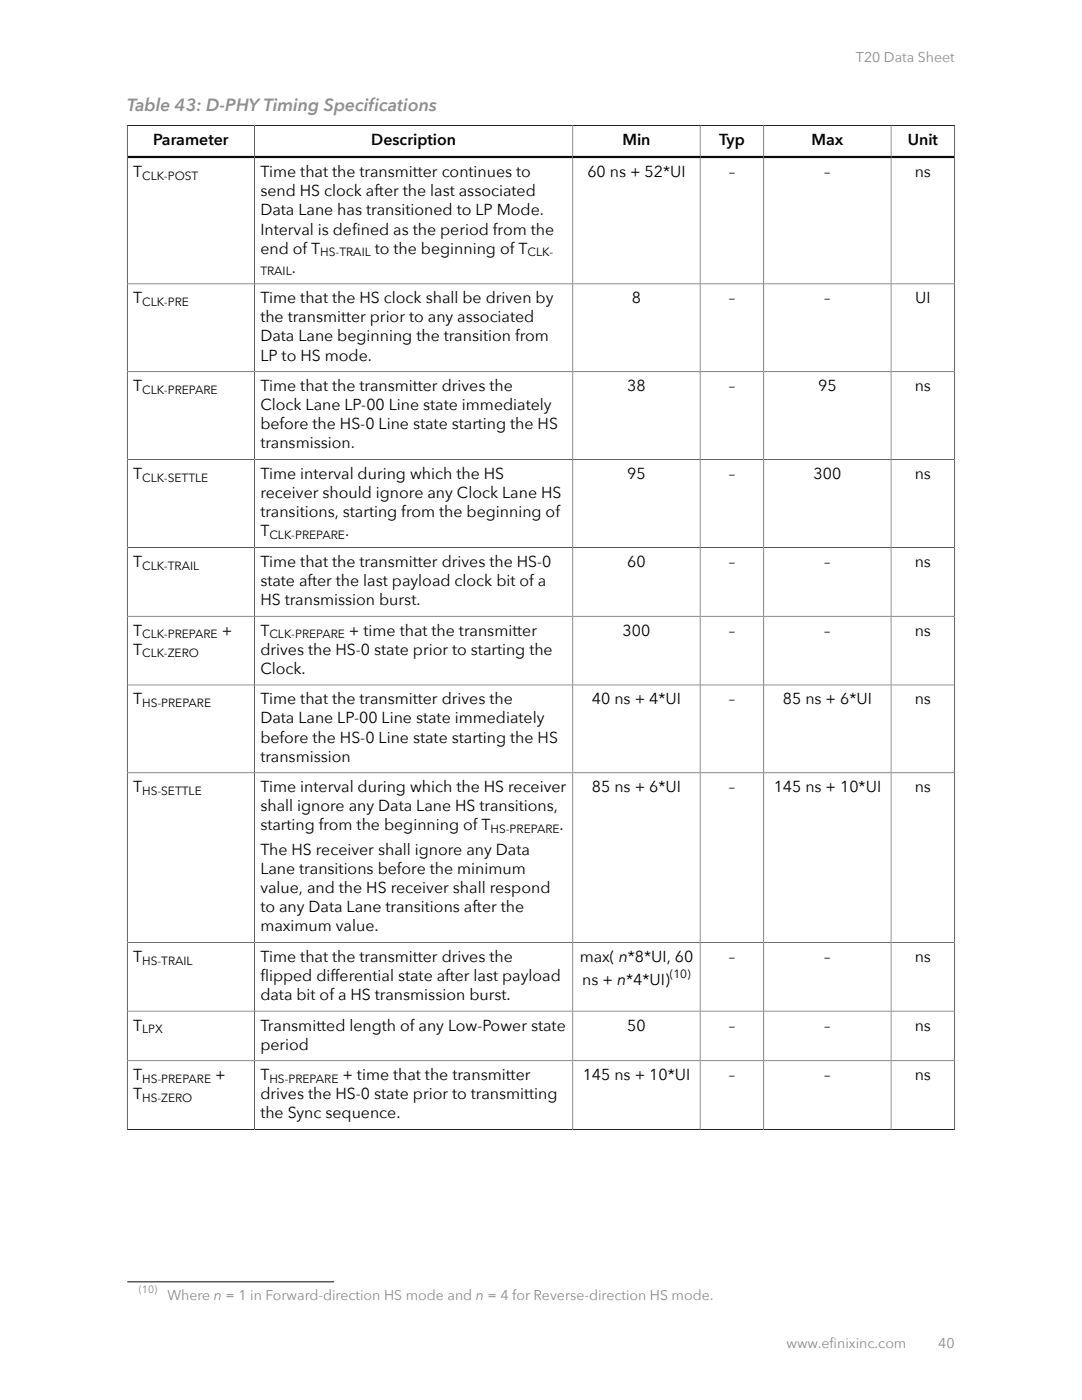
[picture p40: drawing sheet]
<svg xmlns="http://www.w3.org/2000/svg" width="216mm" height="279mm" viewBox="0 0 216 279" stroke-linecap="round" stroke-linejoin="round" font-family="sans-serif">
<defs><g id="words">
<text font-size="3.5" fill="#829096" x="25.4" y="22.1">Table 43: D-PHYTiming Specifications</text>
<g font-size="3.2">
<text x="30.6" y="28.9">Parameter</text>
<text x="74.1" y="28.9">Description</text>
<text x="124.2" y="28.9">Min</text>
<text x="143.5" y="28.9">Typ</text>
<text x="161.9" y="28.9">Max</text>
<text x="181.1" y="28.9">Unit</text>
<text x="26.5" y="35.4">T</text>
<text x="51.9" y="35.4">Time that the transmitter continues to</text>
<text x="117.2" y="35.4">60 ns + 52*UI</text>
<text x="145.4" y="35.4">–</text>
<text x="164.5" y="35.4">–</text>
<text x="182.5" y="35.4">ns</text>
<text x="51.9" y="39.2">send HS clock after the last associated</text>
<text x="51.9" y="43">Data Lane has transitioned to LP Mode.</text>
<text x="51.9" y="46.8">Interval is defined as the period from the</text>
<text x="51.9" y="50.6">end of T</text>
<text x="74.8" y="50.6">to the beginning of T</text>
<text x="58.2" y="54.4">.</text>
<text x="26.5" y="60.5">T</text>
<text x="51.9" y="60.5">Time that the HS clock shall be driven by</text>
<text x="51.9" y="64.3">the transmitter prior to any associated</text>
<text x="126.1" y="60.5">8</text>
<text x="145.4" y="60.5">–</text>
<text x="164.5" y="60.5">–</text>
<text x="182.6" y="60.5">UI</text>
<text x="51.9" y="68.1">Data Lane beginning the transition from</text>
<text x="51.9" y="72">LP to HS mode.</text>
<text x="26.5" y="78.1">T</text>
<text x="51.9" y="78.1">Time that the transmitter drives the</text>
<text x="51.9" y="81.9">Clock Lane LP-00 Line state immediately</text>
<text x="125.2" y="78.1">38</text>
<text x="145.4" y="78.1">–</text>
<text x="163.3" y="78.1">95</text>
<text x="182.5" y="78.1">ns</text>
<text x="51.9" y="85.7">before the HS-0 Line state starting the HS</text>
<text x="51.9" y="89.5">transmission.</text>
<text x="26.5" y="95.6">T</text>
<text x="51.9" y="95.6">Time interval during which the HS</text>
<text x="125.2" y="95.6">95</text>
<text x="145.4" y="95.6">–</text>
<text x="162.3" y="95.6">300</text>
<text x="182.5" y="95.6">ns</text>
<text x="51.9" y="99.4">receiver should ignore any Clock Lane HS</text>
<text x="51.9" y="103.2">transitions, starting from the beginning of</text>
<text x="51.9" y="107">T</text>
<text x="68.8" y="107">.</text>
<text x="26.5" y="113.1">T</text>
<text x="51.9" y="113.1">Time that the transmitter drives the HS-0</text>
<text x="125.2" y="113.1">60</text>
<text x="145.4" y="113.1">–</text>
<text x="164.5" y="113.1">–</text>
<text x="182.5" y="113.1">ns</text>
<text x="51.9" y="116.9">state after the last payload clock bit of a</text>
<text x="51.9" y="120.7">HS transmission burst.</text>
<text x="26.5" y="126.8">T</text>
<text x="26.5" y="130.7">T</text>
<text x="44.2" y="126.8">+</text>
<text x="51.9" y="126.8">T</text>
<text x="51.9" y="130.7">drives the HS-0 state prior to starting the</text>
<text x="69.6" y="126.8">+ time that the transmitter</text>
<text x="124.2" y="126.8">300</text>
<text x="145.4" y="126.8">–</text>
<text x="164.5" y="126.8">–</text>
<text x="182.5" y="126.8">ns</text>
<text x="51.9" y="134.5">Clock.</text>
<text x="26.5" y="140.6">T</text>
<text x="51.9" y="140.6">Time that the transmitter drives the</text>
<text x="118.1" y="140.6">40 ns + 4*UI</text>
<text x="145.4" y="140.6">–</text>
<text x="156.2" y="140.6">85 ns + 6*UI</text>
<text x="182.5" y="140.6">ns</text>
<text x="51.9" y="144.4">Data Lane LP-00 Line state immediately</text>
<text x="51.9" y="148.2">before the HS-0 Line state starting the HS</text>
<text x="51.9" y="152">transmission</text>
<text x="26.5" y="158.1">T</text>
<text x="51.9" y="158.1">Time interval during which the HS receiver</text>
<text x="51.9" y="161.9">shall ignore any Data Lane HS transitions,</text>
<text x="118.1" y="158.1">85 ns + 6*UI</text>
<text x="145.4" y="158.1">–</text>
<text x="154.4" y="158.1">145 ns + 10*UI</text>
<text x="182.5" y="158.1">ns</text>
<text x="51.9" y="165.7">starting from the beginning of T</text>
<text x="111.7" y="165.7">.</text>
<text x="51.9" y="170.6">The HS receiver shall ignore any Data</text>
<text x="51.9" y="174.4">Lane transitions before the minimum</text>
<text x="51.9" y="178.2">value, and the HS receiver shall respond</text>
<text x="51.9" y="182">to any Data Lane transitions after the</text>
<text x="51.9" y="185.8">maximum value.</text>
<text x="26.5" y="191.9">T</text>
<text x="51.9" y="191.9">Time that the transmitter drives the</text>
<text x="115.7" y="191.9">max( n*8*UI, 60</text>
<text x="145.4" y="191.9">–</text>
<text x="164.5" y="191.9">–</text>
<text x="182.5" y="191.9">ns</text>
<text x="51.9" y="195.7">flipped differential state after last payload</text>
<text x="116.2" y="196.6">ns + n*4*UI)</text>
<text x="51.9" y="199.6">data bit of a HS transmission burst.</text>
<text x="26.5" y="205.7">T</text>
<text x="51.9" y="205.7">Transmitted length of any Low-Power state</text>
<text x="51.9" y="209.5">period</text>
<text x="125.2" y="205.7">50</text>
<text x="145.4" y="205.7">–</text>
<text x="164.5" y="205.7">–</text>
<text x="182.5" y="205.7">ns</text>
<text x="26.5" y="215.6">T</text>
<text x="42.9" y="215.6">+</text>
<text x="51.9" y="215.6">T</text>
<text x="68.3" y="215.6">+ time that the transmitter</text>
<text x="116.3" y="215.6">145 ns + 10*UI</text>
<text x="145.4" y="215.6">–</text>
<text x="164.5" y="215.6">–</text>
<text x="182.5" y="215.6">ns</text>
<text x="26.5" y="219.4">T</text>
<text x="51.9" y="219.4">drives the HS-0 state prior to transmitting</text>
<text x="51.9" y="223.2">the Sync sequence.</text>
</g>
<g font-size="2.8" fill="#829096">
<text x="170.8" y="12.3">T20 Data Sheet</text>
<text x="33.4" y="259.4">Where n = 1 in Forward-direction HS mode and n = 4 for Reverse-direction HS mode.</text>
<text x="156.9" y="269.1">www.efinixinc.com</text>
<text x="187.2" y="269.1">40</text>
</g>
<g font-size="2.4">
<text x="28.4" y="35.9">CLK-POST</text>
<text x="63.9" y="51.2">HS-TRAIL</text>
<text x="105.3" y="51.2">CLK-</text>
<text x="51.9" y="55">TRAIL</text>
<text x="28.4" y="61.1">CLK-PRE</text>
<text x="28.4" y="78.6">CLK-PREPARE</text>
<text x="28.4" y="96.1">CLK-SETTLE</text>
<text x="53.8" y="107.6">CLK-PREPARE</text>
<text x="28.4" y="113.7">CLK-TRAIL</text>
<text x="28.4" y="127.4">CLK-PREPARE</text>
<text x="28.4" y="131.2">CLK-ZERO</text>
<text x="53.8" y="127.4">CLK-PREPARE</text>
<text x="28.4" y="141.1">HS-PREPARE</text>
<text x="28.4" y="158.7">HS-SETTLE</text>
<text x="97.9" y="166.3">HS-PREPARE</text>
<text x="28.4" y="192.5">HS-TRAIL</text>
<text x="133.6" y="195.1">(10)</text>
<text x="28.4" y="206.2">LPX</text>
<text x="28.4" y="216.1">HS-PREPARE</text>
<text x="28.4" y="219.9">HS-ZERO</text>
<text x="53.8" y="216.1">HS-PREPARE</text>
</g>
<text font-size="2.1" fill="#829096" x="27.7" y="258.1">(10)</text>
</g></defs>
<g fill="none" stroke="#000" stroke-width=".2">
<path d="M25.3 25h165.3M25.4 25v200.5M50.8 25v200.4M114.3 25v200.4M139.7 25v200.4M152.4 25v200.4M177.8 25v200.4M190.5 25v200.5M25.4 56.7h165.1M25.4 74.2h165.1M25.4 91.7h165.1M25.4 109.3h165.1"/>
<path d="M25.4 123h165.1M25.4 136.7h165.1M25.4 154.2h165.1M25.4 188.1h165.1M25.4 201.8h165.1M25.4 211.7h165.1M25.3 225.4h165.3M25.4 255.8h41.3"/>
</g>
<path d="M25.4 31.3h165.1" fill="none" stroke="#000" stroke-width=".53"/>
<use href="#words"/>
</svg>
